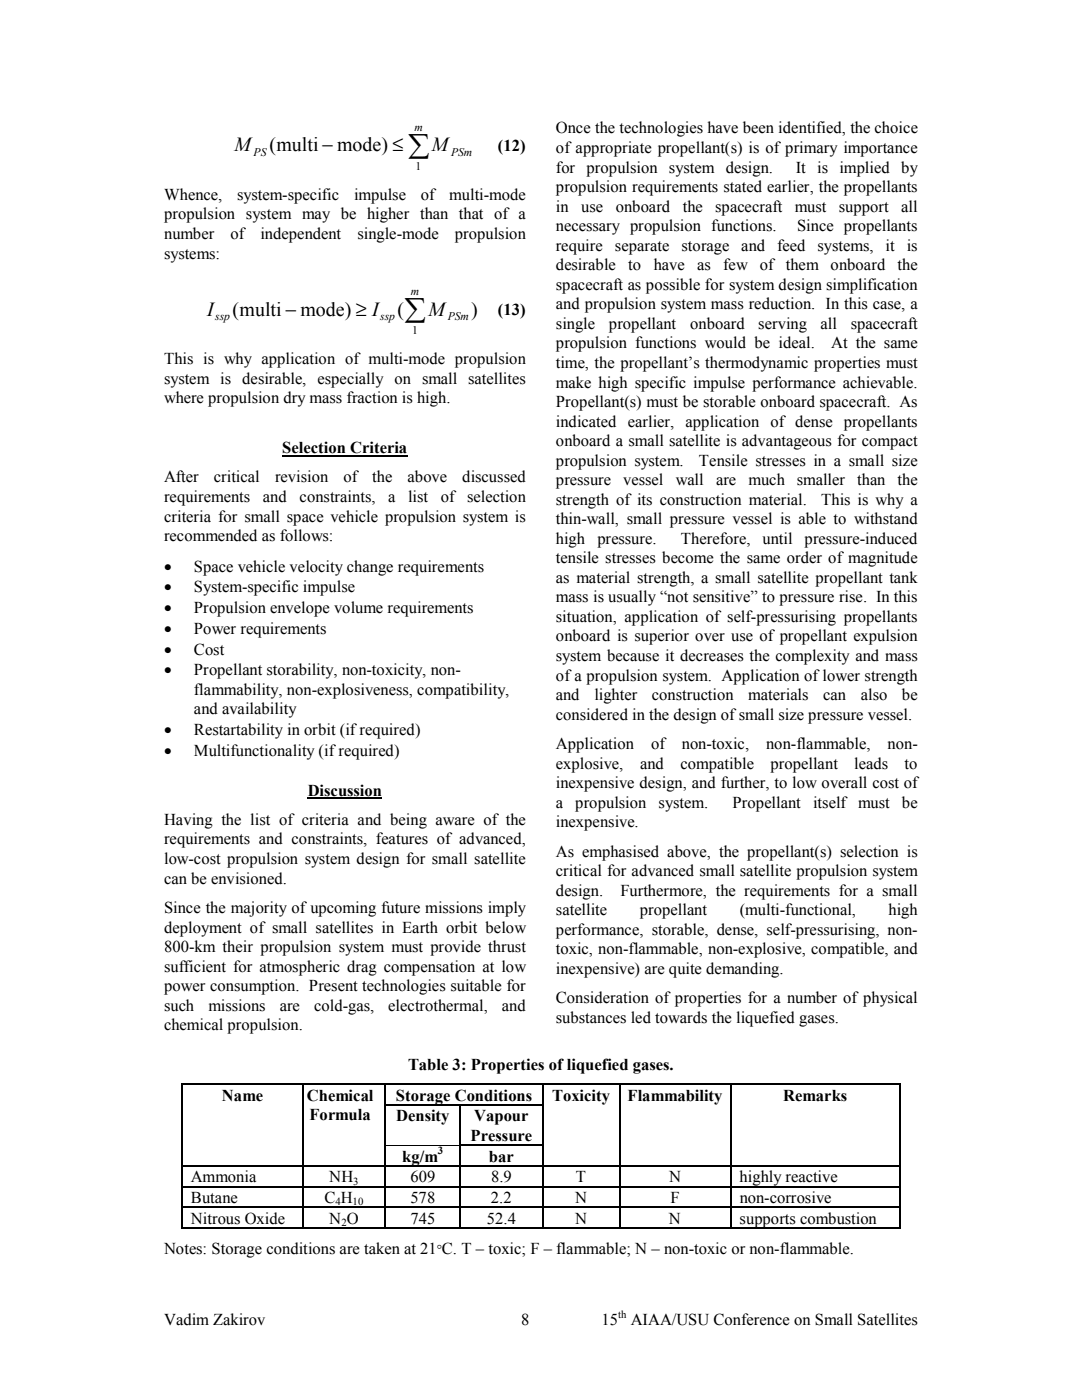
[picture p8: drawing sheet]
<svg xmlns="http://www.w3.org/2000/svg" width="216mm" height="279mm" viewBox="0 0 216 279" stroke-linecap="round" stroke-linejoin="round" font-family="sans-serif">
<defs><g id="words">
<g font-size="6">
<text x="81.5" y="31.1">∑</text>
<text x="80.7" y="63.9">∑</text>
</g>
<g font-size="4">
<text x="46.8" y="30.2">M</text>
<text x="53.8" y="30.2">(multi − mode) ≤</text>
<text x="86.2" y="30.2">M</text>
<text x="41.3" y="63">I</text>
<text x="46.4" y="63">(multi − mode) ≥ I</text>
<text x="79.3" y="63">(</text>
<text x="85.5" y="63">M</text>
<text x="94" y="63">)</text>
</g>
<g font-size="3.3">
<text x="110.9" y="26.6">Once the technologies have been identified, the choice</text>
<text x="99.4" y="30.1">(12)</text>
<text x="110.9" y="30.5">of appropriate propellant(s) is of primary importance</text>
<text x="110.9" y="34.5">for propulsion system design.</text>
<text x="158.8" y="34.5">It is implied by</text>
<text x="32.7" y="39.9">Whence,</text>
<text x="47.3" y="39.9">system-specific</text>
<text x="70.6" y="39.9">impulse</text>
<text x="84" y="39.9">of</text>
<text x="89.6" y="39.9">multi-mode</text>
<text x="110.9" y="38.4">propulsion requirements stated earlier, the propellants</text>
<text x="32.7" y="43.8">propulsion system may be higher than that of a</text>
<text x="32.7" y="47.7">number</text>
<text x="46" y="47.7">of</text>
<text x="52" y="47.7">independent</text>
<text x="71.3" y="47.7">single-mode</text>
<text x="90.8" y="47.7">propulsion</text>
<text x="110.9" y="42.2">in</text>
<text x="110.9" y="46.1">necessary propulsion functions.</text>
<text x="116" y="42.2">use</text>
<text x="122.8" y="42.2">onboard</text>
<text x="136.2" y="42.2">the</text>
<text x="142.7" y="42.2">spacecraft</text>
<text x="158.6" y="42.2">must</text>
<text x="159.1" y="46.1">Since propellants</text>
<text x="167.4" y="42.2">support</text>
<text x="179.8" y="42.2">all</text>
<text x="32.7" y="51.6">systems:</text>
<text x="110.9" y="50">require</text>
<text x="110.9" y="53.9">desirable</text>
<text x="122.7" y="50">separate</text>
<text x="125.4" y="53.9">to</text>
<text x="130.4" y="53.9">have</text>
<text x="136" y="50">storage</text>
<text x="139.1" y="53.9">as</text>
<text x="144.3" y="53.9">few</text>
<text x="147.9" y="50">and</text>
<text x="151.6" y="53.9">of them</text>
<text x="155.1" y="50">feed</text>
<text x="163.1" y="50">systems,</text>
<text x="165.7" y="53.9">onboard</text>
<text x="176.7" y="50">it</text>
<text x="179.1" y="53.9">the</text>
<text x="180.9" y="50">is</text>
<text x="110.9" y="57.8">spacecraft as possible for system design simplification</text>
<text x="99.4" y="62.9">(13)</text>
<text x="110.9" y="61.7">and propulsion system mass reduction. In this case, a</text>
<text x="110.9" y="65.7">single</text>
<text x="121.5" y="65.7">propellant</text>
<text x="137.7" y="65.7">onboard</text>
<text x="151.3" y="65.7">serving</text>
<text x="163.7" y="65.7">all</text>
<text x="169.7" y="65.7">spacecraft</text>
<text x="110.9" y="69.5">propulsion functions would be ideal.</text>
<text x="165.8" y="69.5">At the same</text>
<text x="32.7" y="72.7">This is why application of multi-mode propulsion</text>
<text x="32.7" y="76.6">system is desirable, especially on small satellites</text>
<text x="110.9" y="73.4">time, the propellant’s thermodynamic properties must</text>
<text x="110.9" y="77.3">make high specific impulse performance achievable.</text>
<text x="32.7" y="80.5">where propulsion dry mass fraction is high.</text>
<text x="110.9" y="81.2">Propellant(s) must be storable onboard spacecraft. As</text>
<text x="110.9" y="85.1">indicated earlier, application of dense propellants</text>
<text x="110.9" y="89">onboard a small satellite is advantageous for compact</text>
<text x="56.3" y="90.4">Selection Criteria</text>
<text x="110.9" y="92.9">propulsion system.</text>
<text x="139.5" y="92.9">Tensile stresses in a small size</text>
<text x="32.7" y="96.3">After</text>
<text x="32.7" y="100.2">requirements</text>
<text x="42.7" y="96.3">critical</text>
<text x="52.5" y="100.2">and</text>
<text x="54.9" y="96.3">revision</text>
<text x="59.8" y="100.2">constraints,</text>
<text x="68.5" y="96.3">of</text>
<text x="74.3" y="96.3">the</text>
<text x="77.5" y="100.2">a</text>
<text x="81.3" y="96.3">above</text>
<text x="81.4" y="100.2">list</text>
<text x="88" y="100.2">of selection</text>
<text x="92.2" y="96.3">discussed</text>
<text x="110.9" y="96.8">pressure</text>
<text x="110.9" y="100.7">strength of its construction material.</text>
<text x="124.4" y="96.8">vessel</text>
<text x="134.8" y="96.8">wall</text>
<text x="142.9" y="96.8">are</text>
<text x="149.4" y="96.8">much</text>
<text x="159" y="96.8">smaller</text>
<text x="163.8" y="100.7">This is why a</text>
<text x="171.1" y="96.8">than</text>
<text x="179.1" y="96.8">the</text>
<text x="32.7" y="104.1">criteria for small space vehicle propulsion system is</text>
<text x="32.7" y="108">recommended as follows:</text>
<text x="110.9" y="104.6">thin-wall, small pressure vessel is able to withstand</text>
<text x="110.9" y="108.5">high</text>
<text x="110.9" y="112.4">tensile stresses become the same order of magnitude</text>
<text x="119.2" y="108.5">pressure.</text>
<text x="135.9" y="108.5">Therefore,</text>
<text x="152.2" y="108.5">until</text>
<text x="160.5" y="108.5">pressure-induced</text>
<text x="32.7" y="114.1">•</text>
<text x="32.7" y="118.2">•</text>
<text x="38.7" y="114.1">Space vehicle velocity change requirements</text>
<text x="38.7" y="118.2">System-specific impulse</text>
<text x="110.9" y="116.3">as material strength, a small satellite propellant tank</text>
<text x="32.7" y="122.4">•</text>
<text x="38.7" y="122.4">Propulsion envelope volume requirements</text>
<text x="110.9" y="120.2">mass is usually “not sensitive” to pressure rise. In this</text>
<text x="110.9" y="124.1">situation, application of self-pressurising propellants</text>
<text x="32.7" y="126.5">•</text>
<text x="32.7" y="130.6">•</text>
<text x="38.7" y="126.5">Power requirements</text>
<text x="38.7" y="130.6">Cost</text>
<text x="110.9" y="128">onboard is superior over use of propellant expulsion</text>
<text x="110.9" y="131.9">system because it decreases the complexity and mass</text>
<text x="32.7" y="134.8">•</text>
<text x="38.7" y="134.8">Propellant storability, non-toxicity, non-</text>
<text x="110.9" y="135.8">of a propulsion system. Application of lower strength</text>
<text x="38.7" y="138.7">flammability, non-explosiveness, compatibility,</text>
<text x="38.7" y="142.6">and availability</text>
<text x="110.9" y="139.7">and</text>
<text x="110.9" y="143.6">considered in the design of small size pressure vessel.</text>
<text x="118.6" y="139.7">lighter</text>
<text x="130.1" y="139.7">construction</text>
<text x="149.3" y="139.7">materials</text>
<text x="164.3" y="139.7">can</text>
<text x="171.7" y="139.7">also</text>
<text x="180" y="139.7">be</text>
<text x="32.7" y="146.7">•</text>
<text x="38.7" y="146.7">Restartability in orbit (if required)</text>
<text x="110.9" y="149.5">Application</text>
<text x="129.9" y="149.5">of</text>
<text x="136" y="149.5">non-toxic,</text>
<text x="152.9" y="149.5">non-flammable,</text>
<text x="177.1" y="149.5">non-</text>
<text x="32.7" y="150.9">•</text>
<text x="38.7" y="150.9">Multifunctionality (if required)</text>
<text x="110.9" y="153.4">explosive,</text>
<text x="127.7" y="153.4">and</text>
<text x="135.8" y="153.4">compatible</text>
<text x="153.7" y="153.4">propellant</text>
<text x="170.4" y="153.4">leads</text>
<text x="180.5" y="153.4">to</text>
<text x="61.4" y="158.8">Discussion</text>
<text x="110.9" y="157.3">inexpensive design, and further, to low overall cost of</text>
<text x="110.9" y="161.2">a</text>
<text x="114.8" y="161.2">propulsion</text>
<text x="131.4" y="161.2">system.</text>
<text x="146.2" y="161.2">Propellant</text>
<text x="162.2" y="161.2">itself must</text>
<text x="180" y="161.2">be</text>
<text x="32.7" y="164.6">Having the list of criteria and being aware of the</text>
<text x="110.9" y="165.1">inexpensive.</text>
<text x="32.7" y="168.5">requirements and constraints, features of advanced,</text>
<text x="32.7" y="172.4">low-cost propulsion system design for small satellite</text>
<text x="110.9" y="171">As emphasised above, the propellant(s) selection is</text>
<text x="32.7" y="176.3">can be envisioned.</text>
<text x="110.9" y="174.9">critical for advanced small satellite propulsion system</text>
<text x="110.9" y="178.8">design.</text>
<text x="123.8" y="178.8">Furthermore, the requirements for a small</text>
<text x="32.7" y="182.2">Since the majority of upcoming future missions imply</text>
<text x="110.9" y="182.7">satellite</text>
<text x="127.7" y="182.7">propellant</text>
<text x="147.6" y="182.7">(multi-functional,</text>
<text x="177.3" y="182.7">high</text>
<text x="32.7" y="186.1">deployment of small satellites in Earth orbit below</text>
<text x="32.7" y="190">800-km their propulsion system must provide thrust</text>
<text x="110.9" y="186.6">performance, storable, dense, self-pressurising, non-</text>
<text x="110.9" y="190.5">toxic, non-flammable, non-explosive, compatible, and</text>
<text x="32.7" y="193.9">sufficient for atmospheric drag compensation at low</text>
<text x="32.7" y="197.8">power consumption. Present technologies suitable for</text>
<text x="110.9" y="194.4">inexpensive) are quite demanding.</text>
<text x="32.7" y="201.7">such</text>
<text x="41.6" y="201.7">missions</text>
<text x="55.8" y="201.7">are</text>
<text x="62.7" y="201.7">cold-gas,</text>
<text x="77.5" y="201.7">electrothermal,</text>
<text x="100.1" y="201.7">and</text>
<text x="110.9" y="200.3">Consideration of properties for a number of physical</text>
<text x="32.7" y="205.6">chemical propulsion.</text>
<text x="110.9" y="204.2">substances led towards the liquefied gases.</text>
<text x="81.4" y="213.6">Table 3: Properties of liquefied gases.</text>
<text x="44.3" y="219.6">Name</text>
<text x="61.2" y="219.6">Chemical</text>
<text x="79" y="219.7">Storage Conditions</text>
<text x="110.2" y="219.6">Toxicity</text>
<text x="125.2" y="219.6">Flammability</text>
<text x="156.3" y="219.6">Remarks</text>
<text x="61.7" y="223.5">Formula</text>
<text x="79" y="223.8">Density</text>
<text x="93.9" y="227.7">Pressure</text>
<text x="94.6" y="223.8">Vapour</text>
<text x="80.3" y="231.8">kg/m</text>
<text x="97.5" y="231.8">bar</text>
<text x="38.1" y="235.9">Ammonia</text>
<text x="65.7" y="235.9">NH</text>
<text x="81.9" y="235.9">609</text>
<text x="98" y="235.9">8.9</text>
<text x="114.9" y="235.9">T</text>
<text x="133.5" y="235.9">N</text>
<text x="147.6" y="235.9">highly reactive</text>
<text x="38.1" y="240.1">Butane</text>
<text x="38.1" y="244.2">Nitrous Oxide</text>
<text x="64.7" y="240.1">C H</text>
<text x="65.7" y="244.2">N O</text>
<text x="81.9" y="240.1">578</text>
<text x="81.9" y="244.2">745</text>
<text x="97.1" y="244.2">52.4</text>
<text x="98" y="240.1">2.2</text>
<text x="114.7" y="240.1">N</text>
<text x="114.7" y="244.2">N</text>
<text x="133.5" y="244.2">N</text>
<text x="133.8" y="240.1">F</text>
<text x="147.6" y="244.2">supports combustion</text>
<text x="147.6" y="240.1">non-corrosive</text>
<text x="32.7" y="250.3">Notes: Storage conditions are taken at 21 C. T – toxic; F – flammable; N – non-toxic or non-flammable.</text>
<text x="32.7" y="264.5">Vadim Zakirov</text>
<text x="104" y="264.5">8</text>
<text x="120" y="264.5">15</text>
<text x="125.9" y="264.5">AIAA/USU Conference on Small Satellites</text>
</g>
<text font-size="2.7" x="87.2" y="250.3">°</text>
<g font-size="2.3">
<text x="82.7" y="26.1">m</text>
<text x="50.6" y="31.2">PS</text>
<text x="82.9" y="33.9">1</text>
<text x="90" y="31.2">PSm</text>
<text x="82" y="58.9">m</text>
<text x="42.9" y="64">ssp</text>
<text x="75.9" y="64">ssp</text>
<text x="89.3" y="64">PSm</text>
<text x="82.2" y="66.8">1</text>
</g>
<g font-size="2.1">
<text x="87.3" y="230.4">3</text>
<text x="70.5" y="236.4">3</text>
<text x="66.9" y="240.6">4</text>
<text x="68.1" y="244.7">2</text>
<text x="70.4" y="240.6">10</text>
<text x="123.4" y="263">th</text>
</g>
</g></defs>
<path d="M56.3 91h25M61.4 159.3h14.8" fill="none" stroke="#000" stroke-width=".34"/>
<g fill="#000">
<path d="M36.2 216.3h.2v.2h-.2zM60.3 216.3h.2v.2h-.2zM76.8 216.3h.2v.2h-.2zM108.2 216.3h.2v.2h-.2zM123.5 216.3h.2v.2h-.2zM145.7 216.3h.2v.2h-.2zM179.4 216.3h.3v.2h-.3zM36.2 220.4h.2v.2h-.2zM36.2 228.5h.2v.2h-.2zM36.2 232.6h.2v.2h-.2zM36.2 236.7h.2v.3h-.2zM60.3 220.4h.2v.2h-.2z"/>
<path d="M60.3 228.5h.2v.2h-.2zM60.3 232.6h.2v.2h-.2zM60.3 236.7h.2v.3h-.2zM76.8 220.4h.2v.2h-.2zM76.8 228.5h.2v.2h-.2zM76.8 232.6h.2v.2h-.2zM76.8 236.7h.2v.3h-.2zM91.7 220.4h.3v.2h-.3zM91.7 228.5h.3v.2h-.3zM91.7 232.6h.3v.2h-.3zM91.7 236.7h.3v.3h-.3zM108.2 220.4h.2v.2h-.2z"/>
<path d="M108.2 228.5h.2v.2h-.2zM108.2 232.6h.2v.2h-.2zM108.2 236.7h.2v.3h-.2zM123.5 220.4h.2v.2h-.2zM123.5 228.5h.2v.2h-.2zM123.5 232.6h.2v.2h-.2zM123.5 236.7h.2v.3h-.2zM145.7 220.4h.2v.2h-.2zM145.7 228.5h.2v.2h-.2zM145.7 232.6h.2v.2h-.2zM145.7 236.7h.2v.3h-.2zM179.4 220.4h.3v.2h-.3z"/>
<path d="M179.4 228.5h.3v.2h-.3zM179.4 232.6h.3v.2h-.3zM179.4 236.7h.3v.3h-.3zM36.2 240.9h.2v.2h-.2zM36.2 245h.2v.2h-.2zM60.3 240.9h.2v.2h-.2zM60.3 245h.2v.2h-.2zM76.8 240.9h.2v.2h-.2zM76.8 245h.2v.2h-.2zM91.7 240.9h.3v.2h-.3zM91.7 245h.3v.2h-.3zM108.2 240.9h.2v.2h-.2z"/>
<path d="M108.2 245h.2v.2h-.2zM123.5 240.9h.2v.2h-.2zM123.5 245h.2v.2h-.2zM145.7 240.9h.2v.2h-.2zM145.7 245h.2v.2h-.2zM179.4 240.9h.3v.2h-.3zM179.4 245h.3v.2h-.3z"/>
</g>
<g fill="none" stroke="#000" stroke-width=".25">
<path d="M36.4 216.4h23.9M60.4 216.5v3.9M60.5 216.4h16.3M77 216.4h31.2M108.3 216.5v3.9M108.4 216.4h15.1M123.6 216.5v3.9M123.7 216.4h22M145.9 216.4h33.5M179.5 216.5v3.9M36.4 232.7h23.9M36.4 236.8h23.9"/>
<path d="M60.4 220.6v7.9M60.4 228.7v3.9M60.4 232.8v3.9M60.4 237v3.9M60.5 232.7h16.3M60.5 236.8h16.3M77 232.7h14.7M77 236.8h14.7M91.8 220.6v7.9M91.8 228.7v3.9M91.8 232.8v3.9M91.8 237v3.9"/>
<path d="M92 232.7h16.2M92 236.8h16.2M108.3 220.6v7.9M108.3 228.7v3.9M108.3 232.8v3.9M108.3 237v3.9M108.4 232.7h15.1M108.4 236.8h15.1M123.6 220.6v7.9M123.6 228.7v3.9M123.6 232.8v3.9M123.6 237v3.9"/>
<path d="M123.7 232.7h22M123.7 236.8h22M145.9 232.7h33.5M145.9 236.8h33.5M179.5 220.6v7.9M179.5 228.7v3.9M179.5 232.8v3.9M179.5 237v3.9M60.4 241.1v3.9M91.8 241.1v3.9M108.3 241.1v3.9M123.6 241.1v3.9"/>
<path d="M179.5 241.1v3.9"/>
</g>
<g fill="none" stroke="#000" stroke-width=".21">
<path d="M36.3 216.5v3.9M76.9 216.5v3.9M145.8 216.5v3.9M36.3 220.6v7.9M36.3 228.7v3.9M36.3 232.8v3.9M36.3 237v3.9M76.9 220.6v7.9M76.9 228.7v3.9M76.9 232.8v3.9M76.9 237v3.9M77 220.5h14.7"/>
<path d="M92 220.5h16.2M92 228.6h16.2M145.8 220.6v7.9M145.8 228.7v3.9M145.8 232.8v3.9M145.8 237v3.9M36.3 241.1v3.9M36.4 241h23.9M36.4 245.1h23.9M60.5 241h16.3M60.5 245.1h16.3M76.9 241.1v3.9"/>
<path d="M77 241h14.7M77 245.1h14.7M92 241h16.2M92 245.1h16.2M108.4 241h15.1M108.4 245.1h15.1M123.7 241h22M123.7 245.1h22M145.8 241.1v3.9M145.9 241h33.5M145.9 245.1h33.5"/>
</g>
<path d="M77 228.5h14.7" fill="none" stroke="#000" stroke-width=".2"/>
<use href="#words"/>
</svg>
